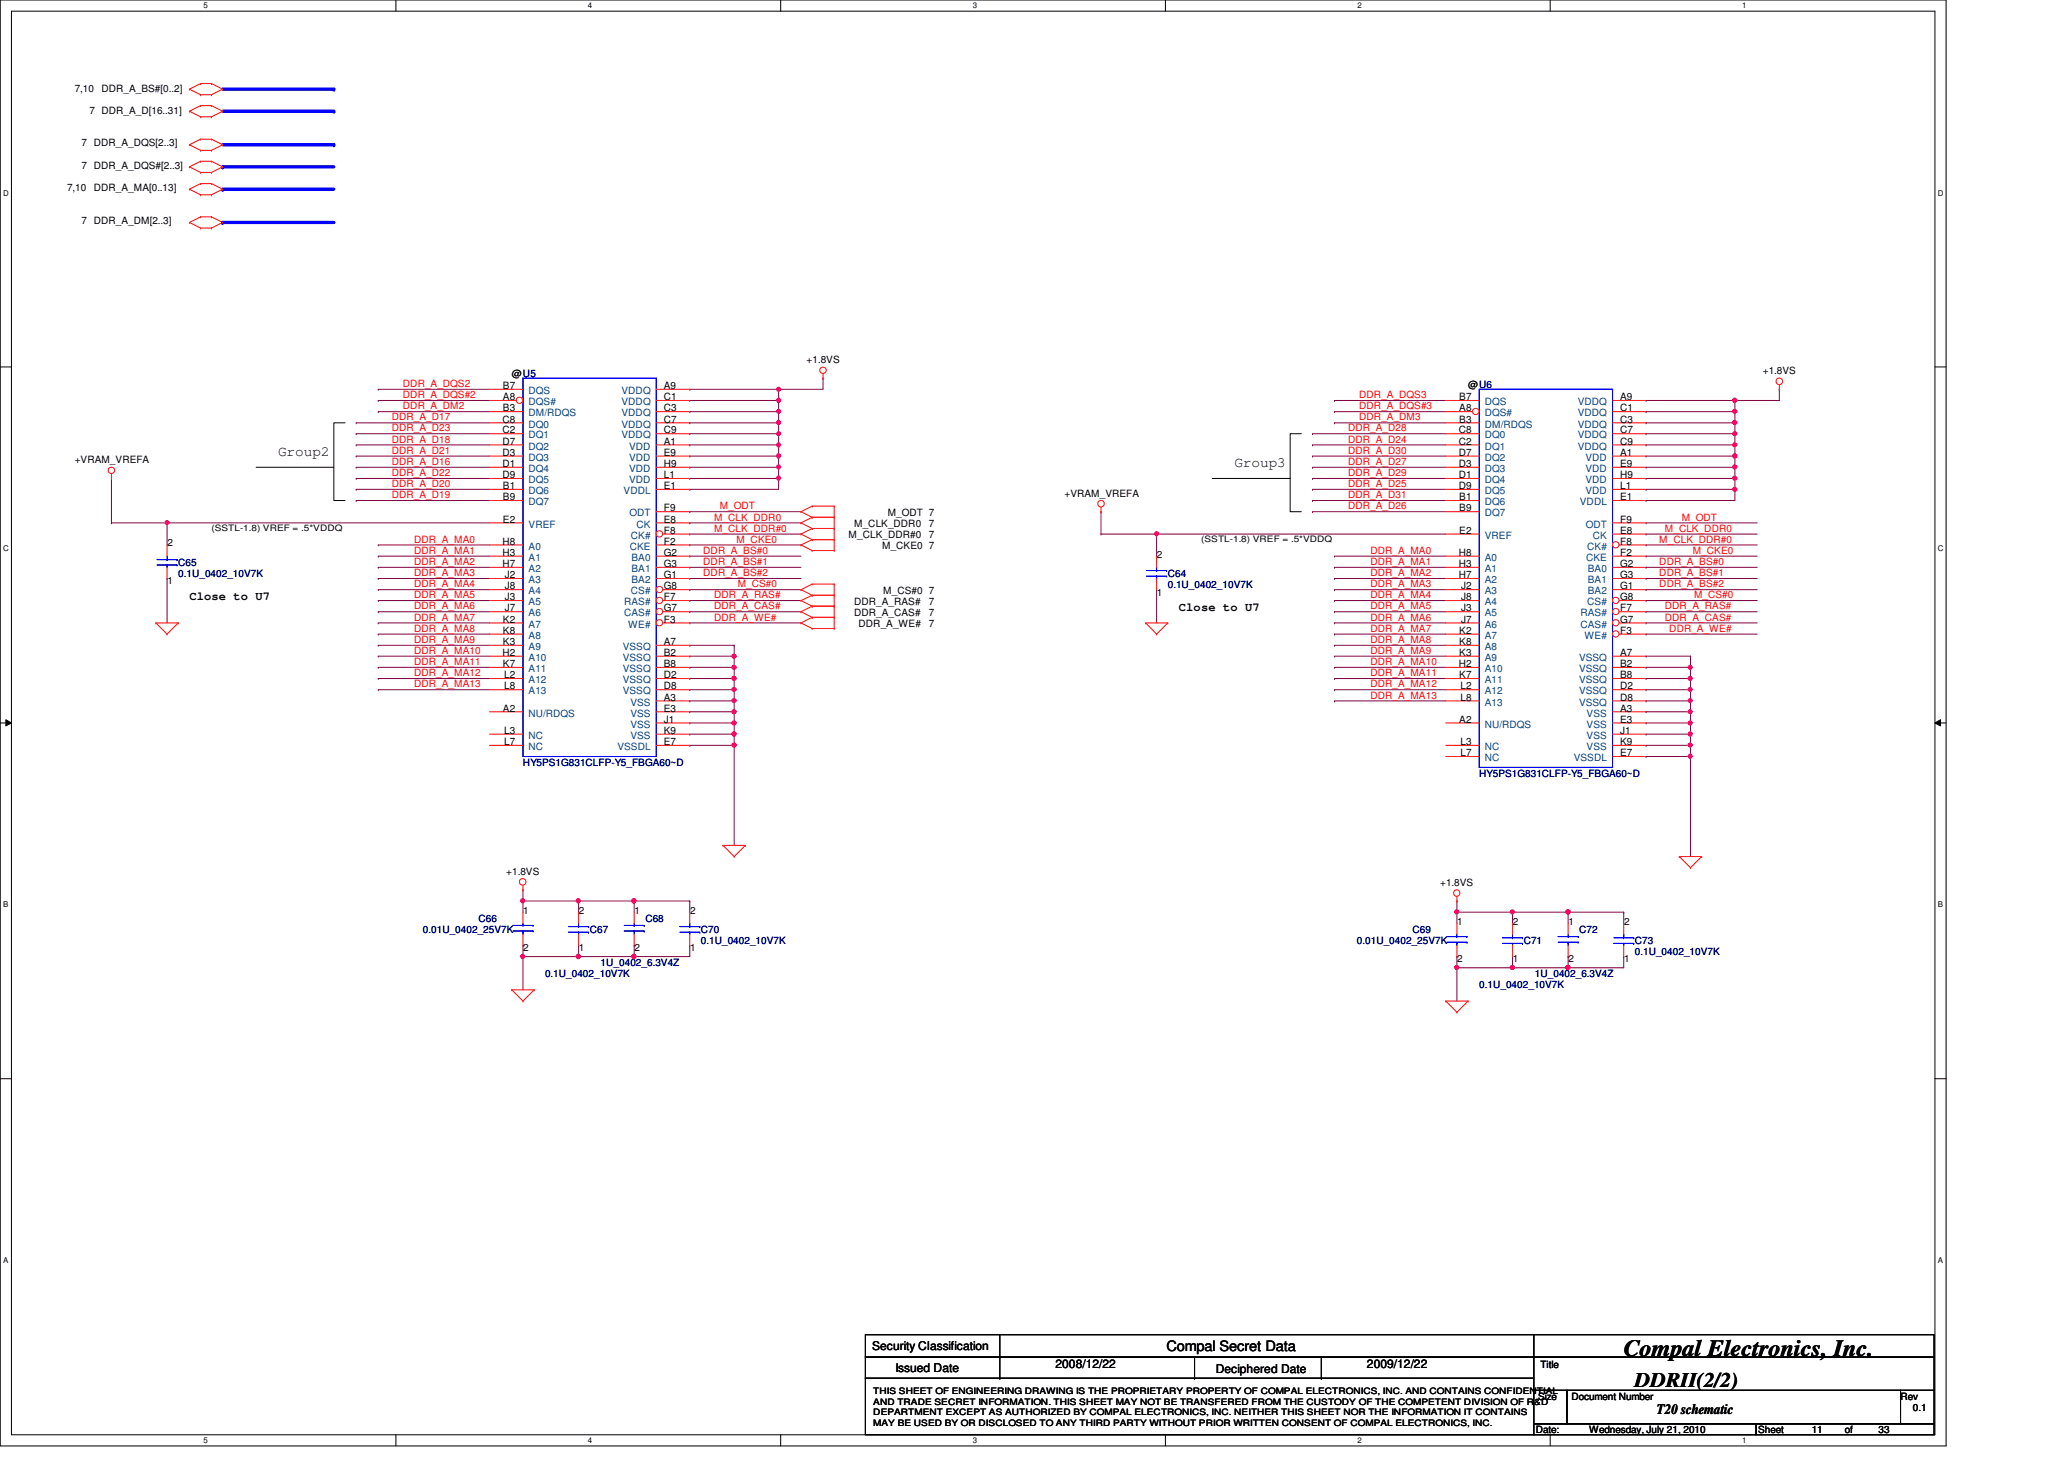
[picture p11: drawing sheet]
<svg xmlns="http://www.w3.org/2000/svg" width="297mm" height="210mm" viewBox="0 0 297 210" stroke-linecap="round" stroke-linejoin="round" font-family="sans-serif">
<defs><g id="words">
<text font-size="3.3" x="233.7" y="195.1">Compal Electronics, Inc.</text>
<text font-size="3" x="235.3" y="199.6">DDRII(2/2)</text>
<g font-size="2.1">
<text x="40" y="65.6">Group2</text>
<text x="177.7" y="67.2">Group3</text>
<text x="167.9" y="194.4">Compal Secret Data</text>
<text x="238.5" y="203.5">T20 schematic</text>
</g>
<g font-size="1.7">
<text x="27.3" y="86.3">Close to U7</text>
<text x="169.7" y="87.9">Close to U7</text>
<text x="125.5" y="194.3">Security Classification</text>
<text x="128.9" y="197.3">Issued Date</text>
<text x="151.9" y="196.8">2008/12/22</text>
<text x="175" y="197.5">Deciphered Date</text>
<text x="196.7" y="196.8">2009/12/22</text>
</g>
<g font-size="1.4">
<text x="10.7" y="13.2">7,10</text>
<text x="12.9" y="16.4">7 DDR_A_D[16..31]</text>
<text x="14.6" y="13.2">DDR_A_BS#[0..2]</text>
<text x="11.7" y="21">7 DDR_A_DQS[2..3]</text>
<text x="9.6" y="27.4">7,10</text>
<text x="11.7" y="24.3">7 DDR_A_DQS#[2..3]</text>
<text x="13.5" y="27.4">DDR_A_MA[0..13]</text>
<text x="11.7" y="32.3">7 DDR_A_DM[2..3]</text>
<text x="116.1" y="52.2">+1.8VS</text>
<text x="253.7" y="53.8">+1.8VS</text>
<text x="72.4" y="57.6">A8</text>
<text x="72.4" y="59.2">B3</text>
<text x="72.4" y="56">B7</text>
<text x="73.7" y="54.2">@U5</text>
<text x="95.5" y="56">A9</text>
<text x="95.5" y="57.6">C1</text>
<text x="95.5" y="59.2">C3</text>
<text x="210" y="59.2">A8</text>
<text x="210" y="57.6">B7</text>
<text x="211.3" y="55.8">@U6</text>
<text x="233.2" y="57.6">A9</text>
<text x="233.2" y="59.2">C1</text>
<text x="72.3" y="60.8">C8</text>
<text x="72.3" y="62.4">C2</text>
<text x="72.3" y="64">D7</text>
<text x="72.3" y="65.6">D3</text>
<text x="95.5" y="60.8">C7</text>
<text x="95.5" y="62.4">C9</text>
<text x="95.5" y="64">A1</text>
<text x="95.5" y="65.6">E9</text>
<text x="209.9" y="62.4">C8</text>
<text x="209.9" y="64">C2</text>
<text x="209.9" y="65.6">D7</text>
<text x="210" y="60.8">B3</text>
<text x="233.2" y="60.8">C3</text>
<text x="233.2" y="62.4">C7</text>
<text x="233.2" y="64">C9</text>
<text x="233.2" y="65.6">A1</text>
<text x="10.7" y="66.6">+VRAM_VREFA</text>
<text x="72.3" y="67.2">D1</text>
<text x="72.3" y="68.8">D9</text>
<text x="72.4" y="70.4">B1</text>
<text x="72.4" y="72">B9</text>
<text x="95.5" y="67.2">H9</text>
<text x="95.5" y="68.8">L1</text>
<text x="95.5" y="70.4">E1</text>
<text x="153.2" y="71.5">+VRAM_VREFA</text>
<text x="209.9" y="67.2">D3</text>
<text x="209.9" y="68.8">D1</text>
<text x="209.9" y="70.4">D9</text>
<text x="210" y="72">B1</text>
<text x="233.2" y="67.2">E9</text>
<text x="233.2" y="68.8">H9</text>
<text x="233.2" y="70.4">L1</text>
<text x="233.2" y="72">E1</text>
<text x="72.4" y="75.2">E2</text>
<text x="95.5" y="73.6">F9</text>
<text x="95.5" y="75.2">E8</text>
<text x="95.5" y="76.8">F8</text>
<text x="122.1" y="77.4">M_CLK_DDR#0</text>
<text x="122.9" y="75.8">M_CLK_DDR0</text>
<text x="127.8" y="74.2">M_ODT 7</text>
<text x="133.7" y="75.8">7</text>
<text x="133.7" y="77.4">7</text>
<text x="210" y="73.6">B9</text>
<text x="210" y="76.8">E2</text>
<text x="233.2" y="75.2">F9</text>
<text x="233.2" y="76.8">E8</text>
<text x="24.1" y="78.6">2</text>
<text x="72.3" y="78.4">H8</text>
<text x="72.3" y="80">H3</text>
<text x="72.3" y="81.6">H7</text>
<text x="72.6" y="83.2">J2</text>
<text x="95.5" y="78.4">F2</text>
<text x="95.5" y="80">G2</text>
<text x="95.5" y="81.6">G3</text>
<text x="95.5" y="83.2">G1</text>
<text x="127" y="79">M_CKE0 7</text>
<text x="166.5" y="80.2">2</text>
<text x="209.9" y="80">H8</text>
<text x="209.9" y="81.6">H3</text>
<text x="209.9" y="83.2">H7</text>
<text x="233.2" y="78.4">F8</text>
<text x="233.2" y="80">F2</text>
<text x="233.2" y="81.6">G2</text>
<text x="233.2" y="83.2">G3</text>
<text x="24.1" y="84.1">1</text>
<text x="72.4" y="89.6">K2</text>
<text x="72.6" y="84.8">J8</text>
<text x="72.6" y="86.4">J3</text>
<text x="72.6" y="88">J7</text>
<text x="95.5" y="84.8">G8</text>
<text x="95.5" y="86.4">F7</text>
<text x="95.5" y="88">G7</text>
<text x="95.5" y="89.6">F3</text>
<text x="122.9" y="87">DDR_A_RAS#</text>
<text x="122.9" y="88.6">DDR_A_CAS#</text>
<text x="127.1" y="85.4">M_CS#0 7</text>
<text x="133.7" y="87">7</text>
<text x="133.7" y="88.6">7</text>
<text x="166.5" y="85.7">1</text>
<text x="210.3" y="84.8">J2</text>
<text x="210.3" y="86.4">J8</text>
<text x="210.3" y="88">J3</text>
<text x="210.3" y="89.6">J7</text>
<text x="233.2" y="86.4">G8</text>
<text x="233.2" y="88">F7</text>
<text x="233.2" y="89.6">G7</text>
<text x="233.2" y="84.8">G1</text>
<text x="72.3" y="94.4">H2</text>
<text x="72.4" y="91.2">K8</text>
<text x="72.4" y="92.8">K3</text>
<text x="72.4" y="96">K7</text>
<text x="95.5" y="92.8">A7</text>
<text x="95.5" y="94.4">B2</text>
<text x="95.5" y="96">B8</text>
<text x="123.6" y="90.2">DDR_A_WE#</text>
<text x="133.7" y="90.2">7</text>
<text x="209.9" y="96">H2</text>
<text x="210" y="91.2">K2</text>
<text x="210" y="92.8">K8</text>
<text x="210" y="94.4">K3</text>
<text x="233.2" y="91.2">F3</text>
<text x="233.2" y="94.4">A7</text>
<text x="233.2" y="96">B2</text>
<text x="72.6" y="97.6">L2</text>
<text x="72.6" y="99.2">L8</text>
<text x="95.5" y="97.6">D2</text>
<text x="95.5" y="99.2">D8</text>
<text x="95.5" y="100.8">A3</text>
<text x="210" y="97.6">K7</text>
<text x="210.2" y="99.2">L2</text>
<text x="210.2" y="100.8">L8</text>
<text x="233.2" y="97.6">B8</text>
<text x="233.2" y="99.2">D2</text>
<text x="233.2" y="100.8">D8</text>
<text x="72.4" y="102.4">A2</text>
<text x="72.6" y="105.6">L3</text>
<text x="72.6" y="107.2">L7</text>
<text x="95.5" y="102.4">E3</text>
<text x="95.5" y="104">J1</text>
<text x="95.5" y="105.6">K9</text>
<text x="95.5" y="107.2">E7</text>
<text x="210" y="104">A2</text>
<text x="210.2" y="107.2">L3</text>
<text x="233.2" y="104">E3</text>
<text x="233.2" y="105.6">J1</text>
<text x="233.2" y="107.2">K9</text>
<text x="233.2" y="102.4">A3</text>
<text x="210.2" y="108.8">L7</text>
<text x="233.2" y="108.8">E7</text>
<text x="72.9" y="125.9">+1.8VS</text>
<text x="75.3" y="131.4">1</text>
<text x="83.3" y="131.4">2</text>
<text x="91.3" y="131.4">1</text>
<text x="99.3" y="131.4">2</text>
<text x="207.3" y="127.5">+1.8VS</text>
<text x="75.3" y="136.9">2</text>
<text x="83.3" y="136.9">1</text>
<text x="91.3" y="136.9">2</text>
<text x="99.3" y="136.9">1</text>
<text x="209.7" y="133">1</text>
<text x="217.7" y="133">2</text>
<text x="225.7" y="133">1</text>
<text x="233.7" y="133">2</text>
<text x="209.7" y="138.5">2</text>
<text x="217.7" y="138.5">1</text>
<text x="225.7" y="138.5">2</text>
<text x="233.7" y="138.5">1</text>
<text x="221.7" y="196.8">Title</text>
<text x="221.4" y="201.4">Size</text>
<text x="226.1" y="201.4">Document Number</text>
<text x="273.5" y="201.4">Rev</text>
<text x="275.3" y="203">0.1</text>
<text x="221" y="206.2">Date:</text>
<text x="228.7" y="206.2">Wednesday, July 21, 2010</text>
<text x="253" y="206.2">Sheet</text>
<text x="260.7" y="206.2">11</text>
<text x="265.5" y="206.2">of</text>
<text x="270.3" y="206.2">33</text>
</g>
<g font-size="1.4" fill="#f00">
<text x="58" y="57.3">DDR_A_DQS#2</text>
<text x="58" y="55.7">DDR_A_DQS2</text>
<text x="58" y="58.9">DDR_A_DM2</text>
<text x="195.6" y="58.9">DDR_A_DQS#3</text>
<text x="195.6" y="57.3">DDR_A_DQS3</text>
<text x="56.4" y="63.7">DDR_A_D18</text>
<text x="56.4" y="60.5">DDR_A_D17</text>
<text x="56.4" y="65.3">DDR_A_D21</text>
<text x="56.4" y="62.1">DDR_A_D23</text>
<text x="194" y="63.7">DDR_A_D24</text>
<text x="194" y="62.1">DDR_A_D28</text>
<text x="194" y="65.3">DDR_A_D30</text>
<text x="195.6" y="60.5">DDR_A_DM3</text>
<text x="56.4" y="68.5">DDR_A_D22</text>
<text x="56.4" y="71.7">DDR_A_D19</text>
<text x="56.4" y="66.9">DDR_A_D16</text>
<text x="56.4" y="70.1">DDR_A_D20</text>
<text x="194" y="68.5">DDR_A_D29</text>
<text x="194" y="71.7">DDR_A_D31</text>
<text x="194" y="66.9">DDR_A_D27</text>
<text x="194" y="70.1">DDR_A_D25</text>
<text x="102.8" y="74.9">M_CLK_DDR0</text>
<text x="102.8" y="76.5">M_CLK_DDR#0</text>
<text x="103.6" y="73.3">M_ODT</text>
<text x="194" y="73.3">DDR_A_D26</text>
<text x="239.6" y="76.5">M_CLK_DDR0</text>
<text x="242" y="74.9">M_ODT</text>
<text x="59.6" y="81.3">DDR_A_MA2</text>
<text x="59.6" y="79.7">DDR_A_MA1</text>
<text x="59.6" y="78.1">DDR_A_MA0</text>
<text x="59.6" y="82.9">DDR_A_MA3</text>
<text x="101.2" y="81.3">DDR_A_BS#1</text>
<text x="101.2" y="79.7">DDR_A_BS#0</text>
<text x="101.2" y="82.9">DDR_A_BS#2</text>
<text x="106" y="78.1">M_CKE0</text>
<text x="197.2" y="82.9">DDR_A_MA2</text>
<text x="197.2" y="81.3">DDR_A_MA1</text>
<text x="197.2" y="79.7">DDR_A_MA0</text>
<text x="238.8" y="82.9">DDR_A_BS#1</text>
<text x="238.8" y="81.3">DDR_A_BS#0</text>
<text x="238.8" y="78.1">M_CLK_DDR#0</text>
<text x="243.6" y="79.7">M_CKE0</text>
<text x="59.6" y="84.5">DDR_A_MA4</text>
<text x="59.6" y="86.1">DDR_A_MA5</text>
<text x="59.6" y="89.3">DDR_A_MA7</text>
<text x="59.6" y="87.7">DDR_A_MA6</text>
<text x="102.8" y="87.7">DDR_A_CAS#</text>
<text x="102.8" y="89.3">DDR_A_WE#</text>
<text x="102.8" y="86.1">DDR_A_RAS#</text>
<text x="106.2" y="84.5">M_CS#0</text>
<text x="197.2" y="84.5">DDR_A_MA3</text>
<text x="197.2" y="86.1">DDR_A_MA4</text>
<text x="197.2" y="87.7">DDR_A_MA5</text>
<text x="197.2" y="89.3">DDR_A_MA6</text>
<text x="238.8" y="84.5">DDR_A_BS#2</text>
<text x="239.6" y="89.3">DDR_A_CAS#</text>
<text x="239.6" y="87.7">DDR_A_RAS#</text>
<text x="243.8" y="86.1">M_CS#0</text>
<text x="59.6" y="90.9">DDR_A_MA8</text>
<text x="59.6" y="94.1">DDR_A_MA10</text>
<text x="59.6" y="92.5">DDR_A_MA9</text>
<text x="59.6" y="95.7">DDR_A_MA11</text>
<text x="197.2" y="92.5">DDR_A_MA8</text>
<text x="197.2" y="90.9">DDR_A_MA7</text>
<text x="197.2" y="95.7">DDR_A_MA10</text>
<text x="197.2" y="94.1">DDR_A_MA9</text>
<text x="240.2" y="90.9">DDR_A_WE#</text>
<text x="59.6" y="97.3">DDR_A_MA12</text>
<text x="59.6" y="98.9">DDR_A_MA13</text>
<text x="197.2" y="97.3">DDR_A_MA11</text>
<text x="197.2" y="98.9">DDR_A_MA12</text>
<text x="197.2" y="100.5">DDR_A_MA13</text>
</g>
<g font-size="1.4" fill="#004080">
<text x="76.1" y="58.3">DQS#</text>
<text x="76.1" y="59.9">DM/RDQS</text>
<text x="76.1" y="56.7">DQS</text>
<text x="89.4" y="56.7">VDDQ</text>
<text x="89.4" y="58.3">VDDQ</text>
<text x="89.4" y="59.9">VDDQ</text>
<text x="213.7" y="59.9">DQS#</text>
<text x="213.7" y="58.3">DQS</text>
<text x="227.1" y="58.3">VDDQ</text>
<text x="227.1" y="59.9">VDDQ</text>
<text x="76.1" y="61.5">DQ0</text>
<text x="76.1" y="63.1">DQ1</text>
<text x="76.1" y="64.7">DQ2</text>
<text x="89.4" y="61.5">VDDQ</text>
<text x="89.4" y="63.1">VDDQ</text>
<text x="90.5" y="64.7">VDD</text>
<text x="213.7" y="61.5">DM/RDQS</text>
<text x="213.7" y="63.1">DQ0</text>
<text x="213.7" y="64.7">DQ1</text>
<text x="227.1" y="61.5">VDDQ</text>
<text x="227.1" y="63.1">VDDQ</text>
<text x="227.1" y="64.7">VDDQ</text>
<text x="76.1" y="66.3">DQ3</text>
<text x="76.1" y="67.9">DQ4</text>
<text x="76.1" y="69.5">DQ5</text>
<text x="76.1" y="71.1">DQ6</text>
<text x="89.7" y="71.1">VDDL</text>
<text x="90.5" y="66.3">VDD</text>
<text x="90.5" y="67.9">VDD</text>
<text x="90.5" y="69.5">VDD</text>
<text x="213.7" y="66.3">DQ2</text>
<text x="213.7" y="67.9">DQ3</text>
<text x="213.7" y="69.5">DQ4</text>
<text x="213.7" y="71.1">DQ5</text>
<text x="228.2" y="66.3">VDD</text>
<text x="228.2" y="67.9">VDD</text>
<text x="228.2" y="69.5">VDD</text>
<text x="228.2" y="71.1">VDD</text>
<text x="76.1" y="72.7">DQ7</text>
<text x="76.1" y="75.9">VREF</text>
<text x="90.6" y="74.3">ODT</text>
<text x="90.8" y="77.5">CK#</text>
<text x="91.6" y="75.9">CK</text>
<text x="213.7" y="72.7">DQ6</text>
<text x="213.7" y="74.3">DQ7</text>
<text x="213.7" y="77.5">VREF</text>
<text x="227.4" y="72.7">VDDL</text>
<text x="228.2" y="75.9">ODT</text>
<text x="229.2" y="77.5">CK</text>
<text x="76.1" y="79.1">A0</text>
<text x="76.1" y="80.7">A1</text>
<text x="76.1" y="82.3">A2</text>
<text x="76.1" y="83.9">A3</text>
<text x="90.6" y="79.1">CKE</text>
<text x="90.9" y="80.7">BA0</text>
<text x="90.9" y="82.3">BA1</text>
<text x="90.9" y="83.9">BA2</text>
<text x="213.7" y="80.7">A0</text>
<text x="213.7" y="82.3">A1</text>
<text x="213.7" y="83.9">A2</text>
<text x="228.3" y="80.7">CKE</text>
<text x="228.4" y="79.1">CK#</text>
<text x="228.5" y="82.3">BA0</text>
<text x="228.5" y="83.9">BA1</text>
<text x="76.1" y="85.5">A4</text>
<text x="76.1" y="87.1">A5</text>
<text x="76.1" y="88.7">A6</text>
<text x="89.8" y="87.1">RAS#</text>
<text x="89.8" y="88.7">CAS#</text>
<text x="90.8" y="85.5">CS#</text>
<text x="213.7" y="85.5">A3</text>
<text x="213.7" y="87.1">A4</text>
<text x="213.7" y="88.7">A5</text>
<text x="227.5" y="88.7">RAS#</text>
<text x="228.4" y="87.1">CS#</text>
<text x="228.5" y="85.5">BA2</text>
<text x="76.1" y="90.3">A7</text>
<text x="76.1" y="91.9">A8</text>
<text x="76.1" y="93.5">A9</text>
<text x="76.1" y="95.1">A10</text>
<text x="89.6" y="93.5">VSSQ</text>
<text x="89.6" y="95.1">VSSQ</text>
<text x="90.4" y="90.3">WE#</text>
<text x="213.7" y="90.3">A6</text>
<text x="213.7" y="91.9">A7</text>
<text x="213.7" y="93.5">A8</text>
<text x="213.7" y="95.1">A9</text>
<text x="227.2" y="95.1">VSSQ</text>
<text x="227.5" y="90.3">CAS#</text>
<text x="228" y="91.9">WE#</text>
<text x="76.1" y="96.7">A11</text>
<text x="76.1" y="98.3">A12</text>
<text x="76.1" y="99.9">A13</text>
<text x="89.6" y="96.7">VSSQ</text>
<text x="89.6" y="98.3">VSSQ</text>
<text x="89.6" y="99.9">VSSQ</text>
<text x="90.7" y="101.5">VSS</text>
<text x="213.7" y="96.7">A10</text>
<text x="213.7" y="98.3">A11</text>
<text x="213.7" y="99.9">A12</text>
<text x="213.7" y="101.5">A13</text>
<text x="227.2" y="96.7">VSSQ</text>
<text x="227.2" y="98.3">VSSQ</text>
<text x="227.2" y="99.9">VSSQ</text>
<text x="227.2" y="101.5">VSSQ</text>
<text x="76.1" y="106.3">NC</text>
<text x="76.1" y="107.9">NC</text>
<text x="76.1" y="103.1">NU/RDQS</text>
<text x="88.9" y="107.9">VSSDL</text>
<text x="90.7" y="103.1">VSS</text>
<text x="90.7" y="104.7">VSS</text>
<text x="90.7" y="106.3">VSS</text>
<text x="213.7" y="107.9">NC</text>
<text x="213.7" y="104.7">NU/RDQS</text>
<text x="228.3" y="104.7">VSS</text>
<text x="228.3" y="106.3">VSS</text>
<text x="228.3" y="107.9">VSS</text>
<text x="228.3" y="103.1">VSS</text>
<text x="213.7" y="109.5">NC</text>
<text x="226.5" y="109.5">VSSDL</text>
</g>
<g font-size="1.4" fill="#000080">
<text x="25.7" y="81.4">C65</text>
<text x="25.7" y="83">0.1U_0402_10V7K</text>
<text x="168.1" y="83">C64</text>
<text x="168.1" y="84.6">0.1U_0402_10V7K</text>
<text x="75.3" y="110.2">HY5PS1G831CLFP-Y5_FBGA60~D</text>
<text x="212.9" y="111.8">HY5PS1G831CLFP-Y5_FBGA60~D</text>
<text x="60.9" y="134.2">0.01U_0402_25V7K</text>
<text x="68.9" y="132.6">C66</text>
<text x="84.9" y="134.2">C67</text>
<text x="92.9" y="132.6">C68</text>
<text x="100.9" y="134.2">C70</text>
<text x="100.9" y="135.8">0.1U_0402_10V7K</text>
<text x="195.3" y="135.8">0.01U_0402_25V7K</text>
<text x="203.3" y="134.2">C69</text>
<text x="219.3" y="135.8">C71</text>
<text x="227.3" y="134.2">C72</text>
<text x="235.3" y="135.8">C73</text>
<text x="235.3" y="137.4">0.1U_0402_10V7K</text>
<text x="78.4" y="140.6">0.1U_0402_10V7K</text>
<text x="86.4" y="139">1U_0402_6.3V4Z</text>
<text x="212.9" y="142.2">0.1U_0402_10V7K</text>
<text x="220.9" y="140.6">1U_0402_6.3V4Z</text>
</g>
<g font-size="1.3">
<text x="30.4" y="76.4">(SSTL-1.8) VREF = .5*VDDQ</text>
<text x="172.9" y="78">(SSTL-1.8) VREF = .5*VDDQ</text>
<text x="125.7" y="200.6">THIS SHEET OF ENGINEERING DRAWING IS THE PROPRIETARY PROPERTY OF COMPAL ELECTRONICS, INC. AND CONTAINS CONFIDENTIAL</text>
<text x="125.7" y="202.1">AND TRADE SECRET INFORMATION. THIS SHEET MAY NOT BE TRANSFERED FROM THE CUSTODY OF THE COMPETENT DIVISION OF R&amp;D</text>
<text x="125.7" y="203.6">DEPARTMENT EXCEPT AS AUTHORIZED BY COMPAL ELECTRONICS, INC. NEITHER THIS SHEET NOR THE INFORMATION IT CONTAINS</text>
<text x="125.7" y="205.1">MAY BE USED BY OR DISCLOSED TO ANY THIRD PARTY WITHOUT PRIOR WRITTEN CONSENT OF COMPAL ELECTRONICS, INC.</text>
</g>
<g font-size="1.1">
<text x="29.3" y="1.1">5</text>
<text x="84.6" y="1.1">4</text>
<text x="140" y="1.1">3</text>
<text x="195.4" y="1.1">2</text>
<text x="250.7" y="1.1">1</text>
<text x=".5" y="28.2">D</text>
<text x="278.9" y="28.2">D</text>
<text x=".5" y="79.3">C</text>
<text x="278.9" y="79.3">C</text>
<text x=".5" y="130.6">B</text>
<text x="278.9" y="130.6">B</text>
<text x=".5" y="181.7">A</text>
<text x="278.9" y="181.7">A</text>
<text x="29.3" y="207.6">5</text>
<text x="84.6" y="207.6">4</text>
<text x="140" y="207.6">3</text>
<text x="195.4" y="207.6">2</text>
<text x="250.7" y="207.6">1</text>
</g>
</g></defs>
<path d="M0 0h280.1v208h-280.1zM1.6 1.6h276.9v204.8h-276.9z" fill="none" stroke="#000" stroke-width=".14"/>
<g fill="#fff">
<path d="M29.3 .2h.6v1.2h-.6z"/>
<path d="M29.3 206.6h.6v1.2h-.6z"/>
</g>
<path d="M57 0v1.6M57 206.4v1.6" fill="none" stroke="#000" stroke-width=".14"/>
<g fill="#fff">
<path d="M84.6 .2h.6v1.2h-.6z"/>
<path d="M84.6 206.6h.6v1.2h-.6z"/>
</g>
<path d="M112.3 0v1.6M112.3 206.4v1.6" fill="none" stroke="#000" stroke-width=".14"/>
<g fill="#fff">
<path d="M140 .2h.6v1.2h-.6z"/>
<path d="M140 206.6h.6v1.2h-.6z"/>
</g>
<path d="M167.7 0v1.6M167.7 206.4v1.6" fill="none" stroke="#000" stroke-width=".14"/>
<g fill="#fff">
<path d="M195.4 .2h.6v1.2h-.6z"/>
<path d="M195.4 206.6h.6v1.2h-.6z"/>
</g>
<path d="M223.1 0v1.6M223.1 206.4v1.6" fill="none" stroke="#000" stroke-width=".14"/>
<g fill="#fff">
<path d="M250.7 .2h.6v1.2h-.6z"/>
<path d="M250.7 206.6h.6v1.2h-.6z"/>
<path d="M.5 27.2h.7v1.2h-.7z"/>
<path d="M278.9 27.2h.8v1.2h-.8z"/>
<path d="M.5 78.4h.7v1.1h-.7z"/>
<path d="M278.9 78.4h.8v1.1h-.8z"/>
</g>
<path d="M0 52.8h1.6M278.5 52.8h1.6" fill="none" stroke="#000" stroke-width=".14"/>
<g fill="#fff">
<path d="M.5 129.6h.7v1.2h-.7z"/>
<path d="M278.9 129.6h.7v1.2h-.7z"/>
</g>
<path d="M0 104h1.6M.8 103.5l.8 .5-.8 .4zM278.5 104l.8-.5v.9zM278.5 104h1.6" fill="none" stroke="#000" stroke-width=".14"/>
<path d="M.8 103.5l.8 .5-.8 .4zM278.5 104l.8-.5v.9z" fill="#000"/>
<g fill="#fff">
<path d="M.5 180.8h.7v1.1h-.7z"/>
<path d="M278.9 180.8h.7v1.1h-.7z"/>
</g>
<path d="M0 155.2h1.6M278.5 155.2h1.6" fill="none" stroke="#000" stroke-width=".14"/>
<g fill="none" stroke="#800040" stroke-width=".14">
<path d="M54.4 78.4h.1M54.4 78.4h16M99.3 75.2h.1M99.3 76.8h.1M99.3 75.2h16M99.3 76.8h16M54.4 81.6h.1M54.4 80h.1M54.4 83.2h.1M54.4 84.8h.1M54.4 86.4h.1M54.4 91.2h.1"/>
<path d="M54.4 89.6h.1M54.4 94.4h.1M54.4 92.8h.1M54.4 96h.1M54.4 88h.1M54.4 81.6h16M54.4 80h16M54.4 83.2h16M54.4 84.8h16M54.4 86.4h16M54.4 91.2h16M54.4 89.6h16"/>
<path d="M54.4 94.4h16M54.4 92.8h16M54.4 96h16M54.4 88h16M99.3 81.6h.1M99.3 80h.1M99.3 81.6h16M99.3 80h16M105.7 96h.1M105.7 96v1.6"/>
</g>
<circle cx="105.6" cy="96" r=".31" fill="#f0f"/>
<circle cx="105.6" cy="96" r=".31" fill="none" stroke="#f0f" stroke-width=".14"/>
<g fill="none" stroke="#800040" stroke-width=".14">
<path d="M99.3 73.6h.1M99.3 73.6h16M54.4 97.6h.1M54.4 97.6h16M99.3 97.6h.1M99.3 88h.1M99.3 89.6h.1M99.3 86.4h.1M99.3 99.2h.1M99.3 97.6h6.4M99.3 88h16M99.3 89.6h16"/>
<path d="M99.3 86.4h16M105.7 97.6h.1M105.7 97.6v1.6h-6.4M99.3 102.4h.1M99.3 102.4h6.4"/>
</g>
<circle cx="105.6" cy="99.2" r=".31" fill="#f0f"/>
<circle cx="105.6" cy="99.2" r=".31" fill="none" stroke="#f0f" stroke-width=".14"/>
<circle cx="105.6" cy="97.6" r=".32" fill="#f0f"/>
<circle cx="105.6" cy="97.6" r=".32" fill="none" stroke="#f0f" stroke-width=".14"/>
<path d="M105.7 99.2h.1M105.7 99.2v1.6h-6.4M99.3 105.6h.1M99.3 104h.1M99.3 107.2h.1M99.3 100.8h.1M99.3 105.6h6.4M99.3 104h6.4M105.7 105.6h.1M105.7 105.6v1.6h-6.4" fill="none" stroke="#800040" stroke-width=".14"/>
<circle cx="105.6" cy="105.6" r=".32" fill="#f0f"/>
<circle cx="105.6" cy="105.6" r=".32" fill="none" stroke="#f0f" stroke-width=".14"/>
<path d="M105.7 104h.1M105.7 104v1.6" fill="none" stroke="#800040" stroke-width=".14"/>
<circle cx="105.6" cy="104" r=".31" fill="#f0f"/>
<circle cx="105.6" cy="104" r=".31" fill="none" stroke="#f0f" stroke-width=".14"/>
<path d="M105.7 107.2h.1M105.7 107.2v14.4" fill="none" stroke="#800040" stroke-width=".14"/>
<circle cx="105.6" cy="107.2" r=".31" fill="#f0f"/>
<circle cx="105.6" cy="107.2" r=".31" fill="none" stroke="#f0f" stroke-width=".14"/>
<path d="M105.7 100.8h.1M105.7 100.8v1.6" fill="none" stroke="#800040" stroke-width=".14"/>
<circle cx="105.6" cy="100.8" r=".31" fill="#f0f"/>
<circle cx="105.6" cy="100.8" r=".31" fill="none" stroke="#f0f" stroke-width=".14"/>
<path d="M105.7 102.4h.1M105.7 102.4v1.6" fill="none" stroke="#800040" stroke-width=".14"/>
<circle cx="105.6" cy="102.4" r=".31" fill="#f0f"/>
<circle cx="105.6" cy="102.4" r=".31" fill="none" stroke="#f0f" stroke-width=".14"/>
<path d="M16 75.2h.1M16 75.2h8M24 75.2h.1M24 75.2v3.2M24 83.2h.1M24 83.2v6.4M99.3 92.8h.1M99.3 92.8h6.4" fill="none" stroke="#800040" stroke-width=".14"/>
<circle cx="24" cy="75.2" r=".3" fill="#f0f"/>
<circle cx="24" cy="75.2" r=".3" fill="none" stroke="#f0f" stroke-width=".14"/>
<path d="M105.7 94.4h.1M105.7 94.4v1.6" fill="none" stroke="#800040" stroke-width=".14"/>
<circle cx="105.6" cy="94.4" r=".31" fill="#f0f"/>
<circle cx="105.6" cy="94.4" r=".31" fill="none" stroke="#f0f" stroke-width=".14"/>
<path d="M16 68.8h.1M16 68.8v6.4M24 75.2h.1M24 75.2h46.4M99.3 94.4h.1M99.3 96h.1M99.3 96h6.4M105.7 92.8h.1M105.7 92.8v1.6h-6.4M75.3 129.6h.1M75.3 129.6h8" fill="none" stroke="#800040" stroke-width=".14"/>
<circle cx="75.2" cy="129.6" r=".31" fill="#f0f"/>
<circle cx="75.2" cy="129.6" r=".31" fill="none" stroke="#f0f" stroke-width=".14"/>
<path d="M75.3 137.6h.1M75.3 137.6h8" fill="none" stroke="#800040" stroke-width=".14"/>
<circle cx="83.2" cy="137.6" r=".31" fill="#f0f"/>
<circle cx="83.2" cy="137.6" r=".31" fill="none" stroke="#f0f" stroke-width=".14"/>
<circle cx="75.2" cy="137.6" r=".31" fill="#f0f"/>
<circle cx="75.2" cy="137.6" r=".31" fill="none" stroke="#f0f" stroke-width=".14"/>
<path d="M75.3 136h.1M75.3 136v1.6M83.3 137.6h.1M83.3 137.6h8M99.3 136h.1M99.3 129.6h.1M99.3 129.6v1.6M99.3 136v1.6" fill="none" stroke="#800040" stroke-width=".14"/>
<circle cx="91.2" cy="137.6" r=".31" fill="#f0f"/>
<circle cx="91.2" cy="137.6" r=".31" fill="none" stroke="#f0f" stroke-width=".14"/>
<circle cx="83.2" cy="137.6" r=".31" fill="#f0f"/>
<circle cx="83.2" cy="137.6" r=".31" fill="none" stroke="#f0f" stroke-width=".14"/>
<path d="M91.3 136h.1M91.3 137.6h.1M91.3 136v1.6M91.3 137.6h8" fill="none" stroke="#800040" stroke-width=".14"/>
<circle cx="91.2" cy="137.6" r=".31" fill="#f0f"/>
<circle cx="91.2" cy="137.6" r=".31" fill="none" stroke="#f0f" stroke-width=".14"/>
<path d="M75.3 129.6h.1M75.3 129.6v1.6M83.3 129.6h.1M83.3 129.6h8" fill="none" stroke="#800040" stroke-width=".14"/>
<circle cx="91.2" cy="129.6" r=".31" fill="#f0f"/>
<circle cx="91.2" cy="129.6" r=".31" fill="none" stroke="#f0f" stroke-width=".14"/>
<circle cx="83.2" cy="129.6" r=".31" fill="#f0f"/>
<circle cx="83.2" cy="129.6" r=".31" fill="none" stroke="#f0f" stroke-width=".14"/>
<path d="M83.3 136h.1M83.3 136v1.6M91.3 129.6h.1M91.3 129.6h8" fill="none" stroke="#800040" stroke-width=".14"/>
<circle cx="91.2" cy="129.6" r=".31" fill="#f0f"/>
<circle cx="91.2" cy="129.6" r=".31" fill="none" stroke="#f0f" stroke-width=".14"/>
<path d="M75.3 128h.1M75.3 137.6h.1M75.3 128v1.6M75.3 137.6v4.8M83.3 129.6h.1M83.3 129.6v1.6M91.3 129.6h.1M91.3 129.6v1.6M209.7 131.2h.1M209.7 131.2h8" fill="none" stroke="#800040" stroke-width=".14"/>
<circle cx="209.7" cy="131.2" r=".31" fill="#f0f"/>
<circle cx="209.7" cy="131.2" r=".31" fill="none" stroke="#f0f" stroke-width=".14"/>
<path d="M209.7 139.2h.1M209.7 139.2h8" fill="none" stroke="#800040" stroke-width=".14"/>
<circle cx="217.7" cy="139.2" r=".31" fill="#f0f"/>
<circle cx="217.7" cy="139.2" r=".31" fill="none" stroke="#f0f" stroke-width=".14"/>
<circle cx="209.7" cy="139.2" r=".31" fill="#f0f"/>
<circle cx="209.7" cy="139.2" r=".31" fill="none" stroke="#f0f" stroke-width=".14"/>
<path d="M209.7 137.6h.1M209.7 137.6v1.6M217.7 139.2h.1M217.7 139.2h8M233.7 137.6h.1M233.7 131.2h.1M233.7 131.2v1.6M233.7 137.6v1.6" fill="none" stroke="#800040" stroke-width=".14"/>
<circle cx="225.7" cy="139.2" r=".31" fill="#f0f"/>
<circle cx="225.7" cy="139.2" r=".31" fill="none" stroke="#f0f" stroke-width=".14"/>
<circle cx="217.7" cy="139.2" r=".31" fill="#f0f"/>
<circle cx="217.7" cy="139.2" r=".31" fill="none" stroke="#f0f" stroke-width=".14"/>
<path d="M225.7 137.6h.1M225.7 139.2h.1M225.7 137.6v1.6M225.7 139.2h8" fill="none" stroke="#800040" stroke-width=".14"/>
<circle cx="225.7" cy="139.2" r=".31" fill="#f0f"/>
<circle cx="225.7" cy="139.2" r=".31" fill="none" stroke="#f0f" stroke-width=".14"/>
<path d="M209.7 131.2h.1M209.7 131.2v1.6M217.7 131.2h.1M217.7 131.2h8" fill="none" stroke="#800040" stroke-width=".14"/>
<circle cx="225.7" cy="131.2" r=".31" fill="#f0f"/>
<circle cx="225.7" cy="131.2" r=".31" fill="none" stroke="#f0f" stroke-width=".14"/>
<circle cx="217.7" cy="131.2" r=".31" fill="#f0f"/>
<circle cx="217.7" cy="131.2" r=".31" fill="none" stroke="#f0f" stroke-width=".14"/>
<path d="M217.7 137.6h.1M217.7 137.6v1.6M225.7 131.2h.1M225.7 131.2h8" fill="none" stroke="#800040" stroke-width=".14"/>
<circle cx="225.7" cy="131.2" r=".31" fill="#f0f"/>
<circle cx="225.7" cy="131.2" r=".31" fill="none" stroke="#f0f" stroke-width=".14"/>
<path d="M54.4 99.2h.1M54.4 99.2h16M99.3 83.2h.1M99.3 83.2h16M209.7 129.6h.1M209.7 139.2h.1M209.7 129.6v1.6M209.7 139.2v4.8M217.7 131.2h.1M217.7 131.2v1.6M225.7 131.2h.1M225.7 131.2v1.6" fill="none" stroke="#800040" stroke-width=".14"/>
<path d="M32 20.8h16" fill="none" stroke="#00f" stroke-width=".47"/>
<circle cx="48" cy="20.8" r=".23" fill="#00f"/>
<path d="M32 32h16" fill="none" stroke="#00f" stroke-width=".47"/>
<circle cx="32" cy="32" r=".23" fill="#00f"/>
<path d="M32 27.2h16" fill="none" stroke="#00f" stroke-width=".47"/>
<circle cx="32" cy="27.2" r=".23" fill="#00f"/>
<path d="M32 12.8h16" fill="none" stroke="#00f" stroke-width=".47"/>
<circle cx="48" cy="12.8" r=".23" fill="#00f"/>
<path d="M32 16h16" fill="none" stroke="#00f" stroke-width=".47"/>
<circle cx="48" cy="16" r=".23" fill="#00f"/>
<path d="M32 24h16" fill="none" stroke="#00f" stroke-width=".47"/>
<circle cx="32" cy="24" r=".23" fill="#00f"/>
<g fill="none" stroke="#800040" stroke-width=".14">
<path d="M158.4 76.8h.1M158.4 76.8h8.1M166.5 76.8h.1M166.5 76.8v3.2M236.9 76.8h.1M236.9 78.4h.1M236.9 75.2h.1M236.9 76.8h16M236.9 78.4h16M236.9 75.2h16M166.5 84.8h.1M166.5 84.8v4.8"/>
<path d="M236.9 83.2h.1M236.9 81.6h.1M236.9 89.6h.1M236.9 91.2h.1M236.9 88h.1M236.9 83.2h16M236.9 81.6h16M236.9 89.6h16M236.9 91.2h16M236.9 88h16"/>
</g>
<circle cx="166.5" cy="76.8" r=".3" fill="#f0f"/>
<circle cx="166.5" cy="76.8" r=".3" fill="none" stroke="#f0f" stroke-width=".14"/>
<g fill="none" stroke="#800040" stroke-width=".14">
<path d="M54.4 57.6h.1M54.4 56h.1M54.4 59.2h.1M54.4 59.2h16M54.4 57.6h16M54.4 56h16M99.3 59.2h.1M99.3 59.2h12.8M192.1 59.2h.1M192.1 57.6h.1M192.1 59.2h16M192.1 57.6h16"/>
<path d="M99.3 65.6h.1M99.3 70.4h.1M99.3 65.6h12.8M99.3 70.4h12.8M112.1 60.8h.1M112.1 60.8v1.6M158.4 73.6h.1M158.4 73.6v3.2M166.5 76.8h.1M166.5 76.8h41.6M192.1 60.8h.1M192.1 60.8h16"/>
<path d="M236.9 84.8h.1M236.9 84.8h16"/>
</g>
<circle cx="112.1" cy="60.8" r=".3" fill="#f0f"/>
<circle cx="112.1" cy="60.8" r=".3" fill="none" stroke="#f0f" stroke-width=".14"/>
<path d="M112.1 67.2h.1M112.1 67.2v1.6" fill="none" stroke="#800040" stroke-width=".14"/>
<circle cx="112.1" cy="67.2" r=".3" fill="#f0f"/>
<circle cx="112.1" cy="67.2" r=".3" fill="none" stroke="#f0f" stroke-width=".14"/>
<path d="M112.1 56h.1M112.1 56v1.6M112.1 64h.1M112.1 64v1.6" fill="none" stroke="#800040" stroke-width=".14"/>
<circle cx="112.1" cy="64" r=".3" fill="#f0f"/>
<circle cx="112.1" cy="64" r=".3" fill="none" stroke="#f0f" stroke-width=".14"/>
<path d="M99.3 56h.1M99.3 56h12.8" fill="none" stroke="#800040" stroke-width=".14"/>
<circle cx="112.1" cy="56" r=".3" fill="#f0f"/>
<circle cx="112.1" cy="56" r=".3" fill="none" stroke="#f0f" stroke-width=".14"/>
<path d="M99.3 57.6h.1M99.3 57.6h12.8M99.3 64h.1M99.3 64h12.8M112.1 68.8h.1M112.1 68.8v1.6" fill="none" stroke="#800040" stroke-width=".14"/>
<circle cx="112.1" cy="68.8" r=".3" fill="#f0f"/>
<circle cx="112.1" cy="68.8" r=".3" fill="none" stroke="#f0f" stroke-width=".14"/>
<path d="M112.1 59.2h.1M112.1 59.2v1.6M99.3 67.2h.1M99.3 67.2h12.8" fill="none" stroke="#800040" stroke-width=".14"/>
<circle cx="112.1" cy="59.2" r=".3" fill="#f0f"/>
<circle cx="112.1" cy="59.2" r=".3" fill="none" stroke="#f0f" stroke-width=".14"/>
<path d="M112.1 65.6h.1M112.1 65.6v1.6" fill="none" stroke="#800040" stroke-width=".14"/>
<circle cx="112" cy="65.6" r=".31" fill="#f0f"/>
<circle cx="112" cy="65.6" r=".31" fill="none" stroke="#f0f" stroke-width=".14"/>
<path d="M112.1 62.4h.1M112.1 62.4v1.6" fill="none" stroke="#800040" stroke-width=".14"/>
<circle cx="112.1" cy="62.4" r=".3" fill="#f0f"/>
<circle cx="112.1" cy="62.4" r=".3" fill="none" stroke="#f0f" stroke-width=".14"/>
<path d="M112.1 57.6h.1M112.1 57.6v1.6" fill="none" stroke="#800040" stroke-width=".14"/>
<circle cx="112" cy="57.6" r=".31" fill="#f0f"/>
<circle cx="112" cy="57.6" r=".31" fill="none" stroke="#f0f" stroke-width=".14"/>
<g fill="none" stroke="#800040" stroke-width=".14">
<path d="M112.1 56h.1M118.4 54.4h.1M118.4 54.4v1.6h-6.3M99.3 68.8h.1M99.3 62.4h.1M99.3 60.8h.1M99.3 78.4h.1M99.3 68.8h12.8M99.3 62.4h12.8M99.3 60.8h12.8M99.3 78.4h16M99.3 84.8h.1"/>
<path d="M99.3 84.8h16M243.3 97.6h.1M243.3 97.6v1.6"/>
</g>
<circle cx="243.2" cy="97.6" r=".31" fill="#f0f"/>
<circle cx="243.2" cy="97.6" r=".31" fill="none" stroke="#f0f" stroke-width=".14"/>
<path d="M236.9 99.2h.1M236.9 99.2h6.4M243.3 99.2h.1M243.3 99.2v1.6h-6.4M236.9 100.8h.1M236.9 104h.1M236.9 104h6.4" fill="none" stroke="#800040" stroke-width=".14"/>
<circle cx="243.2" cy="100.8" r=".3" fill="#f0f"/>
<circle cx="243.2" cy="100.8" r=".3" fill="none" stroke="#f0f" stroke-width=".14"/>
<circle cx="243.2" cy="99.2" r=".3" fill="#f0f"/>
<circle cx="243.2" cy="99.2" r=".3" fill="none" stroke="#f0f" stroke-width=".14"/>
<path d="M236.9 107.2h.1M236.9 105.6h.1M236.9 108.8h.1M236.9 102.4h.1M236.9 107.2h6.4M236.9 105.6h6.4M243.3 100.8h.1M243.3 107.2h.1M243.3 107.2v1.6h-6.4M243.3 100.8v1.6h-6.4" fill="none" stroke="#800040" stroke-width=".14"/>
<circle cx="243.2" cy="107.2" r=".3" fill="#f0f"/>
<circle cx="243.2" cy="107.2" r=".3" fill="none" stroke="#f0f" stroke-width=".14"/>
<path d="M243.3 105.6h.1M243.3 105.6v1.6" fill="none" stroke="#800040" stroke-width=".14"/>
<circle cx="243.2" cy="105.6" r=".31" fill="#f0f"/>
<circle cx="243.2" cy="105.6" r=".31" fill="none" stroke="#f0f" stroke-width=".14"/>
<path d="M243.3 108.8h.1M243.3 108.8v14.4" fill="none" stroke="#800040" stroke-width=".14"/>
<circle cx="243.2" cy="108.8" r=".3" fill="#f0f"/>
<circle cx="243.2" cy="108.8" r=".3" fill="none" stroke="#f0f" stroke-width=".14"/>
<path d="M243.3 102.4h.1M243.3 102.4v1.6" fill="none" stroke="#800040" stroke-width=".14"/>
<circle cx="243.2" cy="102.4" r=".3" fill="#f0f"/>
<circle cx="243.2" cy="102.4" r=".3" fill="none" stroke="#f0f" stroke-width=".14"/>
<path d="M243.3 104h.1M243.3 104v1.6" fill="none" stroke="#800040" stroke-width=".14"/>
<circle cx="243.2" cy="104" r=".3" fill="#f0f"/>
<circle cx="243.2" cy="104" r=".3" fill="none" stroke="#f0f" stroke-width=".14"/>
<path d="M236.9 94.4h.1M236.9 94.4h6.4M243.3 96h.1M243.3 96v1.6" fill="none" stroke="#800040" stroke-width=".14"/>
<circle cx="243.2" cy="96" r=".3" fill="#f0f"/>
<circle cx="243.2" cy="96" r=".3" fill="none" stroke="#f0f" stroke-width=".14"/>
<g fill="none" stroke="#800040" stroke-width=".14">
<path d="M249.7 57.6h.1M256.1 56h.1M256.1 56v1.6h-6.4M236.9 67.2h.1M236.9 60.8h.1M236.9 72h.1M236.9 67.2h12.8M236.9 60.8h12.8M236.9 72h12.8M249.7 62.4h.1M249.7 62.4v1.6M236.9 96h.1"/>
<path d="M236.9 97.6h.1M236.9 97.6h6.4M243.3 94.4h.1M243.3 94.4v1.6h-6.4"/>
</g>
<circle cx="249.7" cy="62.4" r=".31" fill="#f0f"/>
<circle cx="249.7" cy="62.4" r=".31" fill="none" stroke="#f0f" stroke-width=".14"/>
<path d="M249.7 68.8h.1M249.7 68.8v1.6" fill="none" stroke="#800040" stroke-width=".14"/>
<circle cx="249.7" cy="68.8" r=".31" fill="#f0f"/>
<circle cx="249.7" cy="68.8" r=".31" fill="none" stroke="#f0f" stroke-width=".14"/>
<path d="M249.7 57.6h.1M249.7 57.6v1.6M249.7 65.6h.1M249.7 65.6v1.6" fill="none" stroke="#800040" stroke-width=".14"/>
<circle cx="249.7" cy="65.6" r=".32" fill="#f0f"/>
<circle cx="249.7" cy="65.6" r=".32" fill="none" stroke="#f0f" stroke-width=".14"/>
<path d="M236.9 57.6h.1M236.9 57.6h12.8" fill="none" stroke="#800040" stroke-width=".14"/>
<circle cx="249.7" cy="57.6" r=".32" fill="#f0f"/>
<circle cx="249.7" cy="57.6" r=".32" fill="none" stroke="#f0f" stroke-width=".14"/>
<path d="M236.9 59.2h.1M236.9 59.2h12.8M236.9 65.6h.1M236.9 65.6h12.8M249.7 70.4h.1M249.7 70.4v1.6" fill="none" stroke="#800040" stroke-width=".14"/>
<circle cx="249.7" cy="70.4" r=".31" fill="#f0f"/>
<circle cx="249.7" cy="70.4" r=".31" fill="none" stroke="#f0f" stroke-width=".14"/>
<path d="M236.9 68.8h.1M236.9 68.8h12.8M249.7 60.8h.1M249.7 60.8v1.6" fill="none" stroke="#800040" stroke-width=".14"/>
<circle cx="249.7" cy="60.8" r=".31" fill="#f0f"/>
<circle cx="249.7" cy="60.8" r=".31" fill="none" stroke="#f0f" stroke-width=".14"/>
<path d="M249.7 67.2h.1M249.7 67.2v1.6" fill="none" stroke="#800040" stroke-width=".14"/>
<circle cx="249.7" cy="67.2" r=".31" fill="#f0f"/>
<circle cx="249.7" cy="67.2" r=".31" fill="none" stroke="#f0f" stroke-width=".14"/>
<path d="M249.7 64h.1M249.7 64v1.6" fill="none" stroke="#800040" stroke-width=".14"/>
<circle cx="249.7" cy="64" r=".31" fill="#f0f"/>
<circle cx="249.7" cy="64" r=".31" fill="none" stroke="#f0f" stroke-width=".14"/>
<path d="M249.7 59.2h.1M249.7 59.2v1.6" fill="none" stroke="#800040" stroke-width=".14"/>
<circle cx="249.7" cy="59.2" r=".31" fill="#f0f"/>
<circle cx="249.7" cy="59.2" r=".31" fill="none" stroke="#f0f" stroke-width=".14"/>
<g fill="none" stroke="#800040" stroke-width=".14">
<path d="M51.3 64h.1M51.3 68.8h.1M51.3 72h.1M51.3 60.8h.1M51.3 65.6h.1M51.3 62.4h.1M51.3 67.2h.1M51.3 70.4h.1M51.3 70.4h19.1M51.3 64h19.1M51.3 62.4h19.1M51.3 68.8h19.1"/>
<path d="M51.3 72h19.1M51.3 60.8h19.1M51.3 65.6h19.1M51.3 67.2h19.1M188.9 68.8h.1M188.9 72h.1M188.9 67.2h.1M188.9 64h.1M188.9 62.4h.1M188.9 65.6h.1M188.9 70.4h.1M188.9 73.6h.1"/>
<path d="M188.9 70.4h19.2M188.9 64h19.2M188.9 62.4h19.2M188.9 68.8h19.2M188.9 72h19.2M188.9 65.6h19.2M188.9 67.2h19.2M188.9 73.6h19.2M236.9 70.4h.1M236.9 64h.1M236.9 62.4h.1M236.9 70.4h12.8"/>
<path d="M236.9 64h12.8M236.9 62.4h12.8M192.1 83.2h.1M192.1 81.6h.1M192.1 80h.1M192.1 84.8h.1M192.1 86.4h.1M192.1 88h.1M192.1 92.8h.1M192.1 91.2h.1M192.1 96h.1M192.1 94.4h.1"/>
<path d="M192.1 97.6h.1M192.1 89.6h.1M192.1 99.2h.1M192.1 80h16M192.1 86.4h16M192.1 83.2h16M192.1 81.6h16M192.1 84.8h16M192.1 88h16M192.1 92.8h16M192.1 91.2h16M192.1 96h16"/>
<path d="M192.1 94.4h16M192.1 97.6h16M192.1 89.6h16M192.1 99.2h16M236.9 80h.1M236.9 86.4h.1M236.9 80h16M236.9 86.4h16M192.1 100.8h.1M192.1 100.8h16"/>
</g>
<g fill="none" stroke="#f00" stroke-width=".14">
<path d="M27.3 16h.1M27.3 12.8h.1M27.3 16l1.6 .8M27.3 12.8l1.6 .8M28.9 16.8h.1M28.9 15.2h.1M28.9 13.6h.1M28.9 12h.1M28.9 16.8h1.5M28.9 15.2h1.5M28.9 15.2l-1.6 .8M28.9 13.6h1.5"/>
<path d="M28.9 12h1.5M28.9 12l-1.6 .8M30.4 16.8h.1M30.4 15.2h.1M30.4 13.6h.1M30.4 12h.1M30.4 15.2l1.6 .8M30.4 12l1.6 .8M32 16h.1M32 12.8h.1M32 16l-1.6 .8M32 12.8l-1.6 .8"/>
<path d="M27.3 20.8h.1M27.3 32h.1M27.3 24h.1M27.3 27.2h.1M27.3 20.8l1.6 .8M27.3 32l1.6 .8M27.3 24l1.6 .8M27.3 27.2l1.6 .8M28.9 21.6h.1M28.9 20h.1M28.9 32.8h.1M28.9 31.2h.1"/>
<path d="M28.9 24.8h.1M28.9 23.2h.1M28.9 28h.1M28.9 26.4h.1M28.9 21.6h1.5M28.9 20h1.5M28.9 20l-1.6 .8M28.9 32.8h1.5M28.9 31.2h1.5M28.9 31.2l-1.6 .8M28.9 24.8h1.5M28.9 23.2h1.5"/>
<path d="M28.9 23.2l-1.6 .8M28.9 28h1.5M28.9 26.4h1.5M28.9 26.4l-1.6 .8M30.4 21.6h.1M30.4 20h.1M30.4 32.8h.1M30.4 31.2h.1M30.4 24.8h.1M30.4 23.2h.1M30.4 28h.1M30.4 26.4h.1"/>
<path d="M30.4 20l1.6 .8M30.4 31.2l1.6 .8M30.4 23.2l1.6 .8M30.4 26.4l1.6 .8M32 20.8h.1M32 32h.1M32 24h.1M32 27.2h.1M32 20.8l-1.6 .8M32 32l-1.6 .8M32 24l-1.6 .8M32 27.2l-1.6 .8"/>
<path d="M118.4 54.4h.1M118.4 53.8v.6M256.1 56h.1M256.1 55.4v.6M16 68.8h.1M16 68.2v.6M24 78.4v1.6M115.3 73.6h.1M115.3 78.4h.1M115.3 76.8h.1M115.3 75.2h.1M115.3 73.6l1.6 .8"/>
<path d="M115.3 78.4l1.6 .8M115.3 76.8l1.6 .8M115.3 75.2l1.6 .8M116.9 72.8h.1M116.9 74.4h.1M116.9 77.6h.1M116.9 79.2h.1M116.9 76h.1M116.9 72.8h3.2M116.9 72.8l-1.6 .8M116.9 74.4h3.2M116.9 77.6h3.2"/>
<path d="M116.9 77.6l-1.6 .8M116.9 79.2h3.2M116.9 76h3.2M116.9 76l-1.6 .8M116.9 74.4l-1.6 .8M120.1 74.4h.1M120.1 72.8h.1M120.1 79.2h.1M120.1 77.6h.1M120.1 76h.1M120.1 72.8v6.4M158.4 73.6h.1"/>
<path d="M158.4 73v.6M22.4 89.6h.1M22.4 89.6h3.3M22.4 89.6l1.6 1.6M24 91.2h.1M24 81.6v1.6M25.7 89.6h.1M25.7 89.6l-1.7 1.6M115.3 84.8h.1M115.3 89.6h.1M115.3 86.4h.1M115.3 88h.1"/>
<path d="M115.3 84.8l1.6 .8M115.3 89.6l1.6 .8M115.3 86.4l1.6 .8M115.3 88l1.6 .8M116.9 84h.1M116.9 85.6h.1M116.9 88.8h.1M116.9 90.4h.1M116.9 87.2h.1M116.9 84h3.2M116.9 84l-1.6 .8M116.9 85.6h3.2"/>
<path d="M116.9 88.8h3.2M116.9 88.8l-1.6 .8M116.9 90.4h3.2M116.9 85.6l-1.6 .8M116.9 87.2h3.2M116.9 87.2l-1.6 .8M120.1 85.6h.1M120.1 84h.1M120.1 90.4h.1M120.1 88.8h.1M120.1 87.2h.1M120.1 84v6.4"/>
<path d="M164.9 89.6h.1M164.9 89.6h3.2M164.9 89.6l1.6 1.6M166.5 91.2h.1M166.5 80v1.6M166.5 83.2v1.6M168.1 89.6h.1M168.1 89.6l-1.6 1.6M75.3 128h.1M75.3 127.4v.6M99.3 131.2v1.6M99.3 134.4v1.6"/>
<path d="M104.1 121.6h.1M104.1 121.6h3.2M104.1 121.6l1.6 1.6M105.7 123.2h.1M107.3 121.6h.1M107.3 121.6l-1.6 1.6M209.7 129.6h.1M209.7 129v.6M209.7 132.8v1.6M209.7 136v1.6M217.7 132.8v1.6M217.7 136v1.6"/>
<path d="M241.7 123.2h.1M241.7 123.2h3.2M241.7 123.2l1.6 1.6M243.3 124.8h.1M244.9 123.2h.1M244.9 123.2l-1.6 1.6M73.7 142.4h.1M73.7 142.4h3.2M73.7 142.4l1.6 1.6M75.3 144h.1M76.9 142.4h.1M76.9 142.4l-1.6 1.6"/>
<path d="M208.1 144h.1M208.1 144h3.2M208.1 144l1.6 1.6M209.7 145.6h.1M211.3 144h.1M211.3 144l-1.6 1.6"/>
<circle cx="118.4" cy="53.3" r=".46"/>
<circle cx="256.1" cy="54.9" r=".47"/>
<circle cx="16" cy="67.7" r=".46"/>
<circle cx="158.4" cy="72.5" r=".47"/>
<circle cx="75.2" cy="126.9" r=".47"/>
<circle cx="209.6" cy="128.5" r=".46"/>
</g>
<g fill="none" stroke="#000" stroke-width=".14">
<path d="M36.9 67.2h11.1M49.7 60.8h-1.7v11.2h1.7M174.5 68.8h11.2M187.3 62.4h-1.6v11.2h1.6M124.5 192h96.2v3.2h-96.2zM124.5 195.2h96.2v3.1h-96.2zM124.5 198.3h96.2v8.1h-96.2zM143.9 195.2h.1M143.9 198.3h.1M143.9 192v6.3M171.9 198.3h.1M171.9 195.2v3.1"/>
<path d="M190.2 198.3h.1M190.2 195.2v3.1M220.7 192h57.6v3.2h-57.6zM220.7 195.2h57.6v4.8h-57.6zM220.7 200h4.8v4.9h-4.8zM220.7 204.9h32v1.5h-32zM225.5 200h48v4.9h-48zM252.7 204.9h25.6v1.5h-25.6zM273.5 200h4.8v4.9h-4.8z"/>
</g>
<g fill="none" stroke="#00f" stroke-width=".14">
<path d="M212.9 56h19.2v54.4h-19.2zM22.6 80.5h2.9M22.6 81.3h2.9M24 81.3h.1M24 80.5h.1M24 80v.5M24 81.3v.3M25.5 80.5h.1M25.5 81.3h.1M165 82.1h2.9M165 82.9h2.9M166.5 82.9h.1"/>
<path d="M166.5 82.1h.1M166.5 81.6v.5M166.5 82.9v.3M167.9 82.1h.1M167.9 82.9h.1M97.8 133.3h2.9M97.8 134.1h2.9M99.3 134.1h.1M99.3 133.3h.1M99.3 132.8v.5M99.3 134.1v.3M100.7 133.3h.1"/>
<path d="M100.7 134.1h.1M208.2 135.6h2.9M208.2 134.7h2.9M209.7 134.7h.1M209.7 135.6h.1M209.7 134.4v.3M209.7 135.6v.4M211.1 135.6h.1M211.1 134.7h.1M216.2 134.9h2.9M216.2 135.7h2.9M217.7 135.7h.1"/>
<path d="M217.7 134.9h.1M217.7 134.4v.5M217.7 135.7v.3M219.1 134.9h.1M219.1 135.7h.1"/>
</g>
<circle cx="212.4" cy="59.2" r=".46" fill="#fff"/>
<g fill="none" stroke="#f00" stroke-width=".14">
<path d="M208.1 59.2h3.8M208.1 57.6h4.8M232.1 59.2h4.8M232.1 57.6h4.8M208.1 60.8h4.8M208.1 62.4h4.8M208.1 64h4.8M208.1 65.6h4.8M208.1 67.2h4.8M208.1 68.8h4.8M208.1 70.4h4.8M208.1 72h4.8"/>
<path d="M208.1 73.6h4.8M208.1 76.8h4.8M232.1 60.8h4.8M232.1 62.4h4.8M232.1 64h4.8M232.1 65.6h4.8M232.1 67.2h4.8M232.1 68.8h4.8M232.1 70.4h4.8M232.1 72h4.8M232.1 76.8h4.8M232.1 75.2h4.8"/>
<path d="M208.1 80h4.8M208.1 81.6h4.8M208.1 83.2h4.8M208.1 84.8h4.8M208.1 86.4h4.8M208.1 88h4.8M208.1 89.6h4.8M208.1 91.2h4.8M208.1 92.8h4.8M208.1 94.4h4.8M208.1 96h4.8M208.1 97.6h4.8"/>
<path d="M208.1 99.2h4.8M208.1 100.8h4.8M208.1 107.2h4.8M208.1 108.8h4.8"/>
<circle cx="212.4" cy="59.2" r=".46"/>
</g>
<circle cx="232.5" cy="78.4" r=".46" fill="#fff"/>
<g fill="none" stroke="#f00" stroke-width=".14">
<path d="M233 78.4h3.9M232.1 80h4.8M232.1 81.6h4.8M232.1 83.2h4.8"/>
<circle cx="232.5" cy="78.4" r=".46"/>
</g>
<circle cx="232.5" cy="86.4" r=".46" fill="#fff"/>
<g fill="none" stroke="#f00" stroke-width=".14">
<path d="M233 86.4h3.9"/>
<circle cx="232.5" cy="86.4" r=".46"/>
</g>
<circle cx="232.5" cy="88" r=".46" fill="#fff"/>
<g fill="none" stroke="#f00" stroke-width=".14">
<path d="M233 88h3.9"/>
<circle cx="232.5" cy="88" r=".46"/>
</g>
<circle cx="232.5" cy="89.6" r=".46" fill="#fff"/>
<g fill="none" stroke="#f00" stroke-width=".14">
<path d="M233 89.6h3.9"/>
<circle cx="232.5" cy="89.6" r=".46"/>
</g>
<circle cx="232.5" cy="91.2" r=".46" fill="#fff"/>
<g fill="none" stroke="#f00" stroke-width=".14">
<path d="M232.1 94.4h4.8M232.1 96h4.8M232.1 97.6h4.8M232.1 99.2h4.8M232.1 84.8h4.8M233 91.2h3.9M208.1 104h4.8M232.1 100.8h4.8M232.1 104h4.8M232.1 105.6h4.8M232.1 107.2h4.8M232.1 108.8h4.8"/>
<path d="M232.1 102.4h4.8"/>
<circle cx="232.5" cy="91.2" r=".46"/>
</g>
<path d="M75.3 54.4h19.1v54.4h-19.1z" fill="none" stroke="#00f" stroke-width=".14"/>
<circle cx="74.8" cy="57.6" r=".46" fill="#fff"/>
<g fill="none" stroke="#f00" stroke-width=".14">
<path d="M70.4 57.6h3.9M70.4 59.2h4.9M70.4 56h4.9M94.4 57.6h4.9M94.4 59.2h4.9M94.4 56h4.9M70.4 60.8h4.9M70.4 62.4h4.9M70.4 64h4.9M70.4 65.6h4.9M70.4 67.2h4.9M70.4 68.8h4.9"/>
<path d="M70.4 70.4h4.9M70.4 72h4.9M70.4 75.2h4.9M70.4 78.4h4.9M94.4 60.8h4.9M94.4 62.4h4.9M94.4 64h4.9M94.4 65.6h4.9M94.4 67.2h4.9M94.4 68.8h4.9M94.4 70.4h4.9M94.4 75.2h4.9"/>
<path d="M94.4 73.6h4.9M70.4 80h4.9M70.4 81.6h4.9M70.4 83.2h4.9M70.4 84.8h4.9M70.4 86.4h4.9M70.4 88h4.9M70.4 89.6h4.9M70.4 91.2h4.9M70.4 92.8h4.9M70.4 94.4h4.9M70.4 96h4.9"/>
<path d="M70.4 97.6h4.9M70.4 99.2h4.9M70.4 105.6h4.9M70.4 107.2h4.9"/>
<circle cx="74.8" cy="57.6" r=".46"/>
</g>
<circle cx="94.9" cy="76.8" r=".46" fill="#fff"/>
<g fill="none" stroke="#f00" stroke-width=".14">
<path d="M94.4 78.4h4.9M95.4 76.8h3.9M94.4 80h4.9M94.4 81.6h4.9"/>
<circle cx="94.9" cy="76.8" r=".46"/>
</g>
<circle cx="94.9" cy="84.8" r=".46" fill="#fff"/>
<g fill="none" stroke="#f00" stroke-width=".14">
<path d="M95.4 84.8h3.9"/>
<circle cx="94.9" cy="84.8" r=".46"/>
</g>
<circle cx="94.9" cy="86.4" r=".46" fill="#fff"/>
<g fill="none" stroke="#f00" stroke-width=".14">
<path d="M95.4 86.4h3.9"/>
<circle cx="94.9" cy="86.4" r=".46"/>
</g>
<circle cx="94.9" cy="88" r=".46" fill="#fff"/>
<g fill="none" stroke="#f00" stroke-width=".14">
<path d="M95.4 88h3.9"/>
<circle cx="94.9" cy="88" r=".46"/>
</g>
<circle cx="94.9" cy="89.6" r=".46" fill="#fff"/>
<g fill="none" stroke="#f00" stroke-width=".14">
<path d="M94.4 92.8h4.9M94.4 94.4h4.9M94.4 96h4.9M94.4 97.6h4.9M94.4 99.2h4.9M94.4 83.2h4.9M95.4 89.6h3.9M70.4 102.4h4.9M94.4 102.4h4.9M94.4 104h4.9M94.4 105.6h4.9M94.4 107.2h4.9"/>
<path d="M94.4 100.8h4.9M75.3 131.2v1.6M75.3 134.4v1.6M83.3 131.2v1.6M83.3 134.4v1.6M91.3 131.2v1.6M91.3 134.4v1.6M225.7 132.8v1.6M225.7 136v1.6M233.7 132.8v1.6M233.7 136v1.6"/>
<circle cx="94.9" cy="89.6" r=".46"/>
</g>
<g fill="none" stroke="#00f" stroke-width=".14">
<path d="M73.8 133.9h2.9M73.8 133.1h2.9M75.3 133.1h.1M75.3 133.9h.1M75.3 132.8v.3M75.3 133.9v.5M76.7 133.9h.1M76.7 133.1h.1M81.8 133.3h2.9M81.8 134.1h2.9M83.3 134.1h.1M83.3 133.3h.1"/>
<path d="M83.3 132.8v.5M83.3 134.1v.3M84.7 133.3h.1M84.7 134.1h.1M89.8 133.9h2.9M89.8 133.1h2.9M91.3 133.1h.1M91.3 133.9h.1M91.3 132.8v.3M91.3 133.9v.5M92.7 133.9h.1M92.7 133.1h.1"/>
<path d="M224.2 135.6h2.9M224.2 134.7h2.9M225.7 134.7h.1M225.7 135.6h.1M225.7 134.4v.3M225.7 135.6v.4M227.1 135.6h.1M227.1 134.7h.1M232.2 134.9h2.9M232.2 135.7h2.9M233.7 135.7h.1M233.7 134.9h.1"/>
<path d="M233.7 134.4v.5M233.7 135.7v.3M235.1 134.9h.1M235.1 135.7h.1"/>
</g>
<circle cx="105.6" cy="96" r=".31" fill="#f0f"/>
<circle cx="105.6" cy="96" r=".31" fill="none" stroke="#f0f" stroke-width=".14"/>
<circle cx="105.6" cy="99.2" r=".31" fill="#f0f"/>
<circle cx="105.6" cy="99.2" r=".31" fill="none" stroke="#f0f" stroke-width=".14"/>
<circle cx="105.6" cy="97.6" r=".32" fill="#f0f"/>
<circle cx="105.6" cy="97.6" r=".32" fill="none" stroke="#f0f" stroke-width=".14"/>
<circle cx="105.6" cy="105.6" r=".32" fill="#f0f"/>
<circle cx="105.6" cy="105.6" r=".32" fill="none" stroke="#f0f" stroke-width=".14"/>
<circle cx="105.6" cy="104" r=".31" fill="#f0f"/>
<circle cx="105.6" cy="104" r=".31" fill="none" stroke="#f0f" stroke-width=".14"/>
<circle cx="105.6" cy="107.2" r=".31" fill="#f0f"/>
<circle cx="105.6" cy="107.2" r=".31" fill="none" stroke="#f0f" stroke-width=".14"/>
<circle cx="105.6" cy="100.8" r=".31" fill="#f0f"/>
<circle cx="105.6" cy="100.8" r=".31" fill="none" stroke="#f0f" stroke-width=".14"/>
<circle cx="105.6" cy="102.4" r=".31" fill="#f0f"/>
<circle cx="105.6" cy="102.4" r=".31" fill="none" stroke="#f0f" stroke-width=".14"/>
<circle cx="24" cy="75.2" r=".3" fill="#f0f"/>
<circle cx="24" cy="75.2" r=".3" fill="none" stroke="#f0f" stroke-width=".14"/>
<circle cx="105.6" cy="94.4" r=".31" fill="#f0f"/>
<circle cx="105.6" cy="94.4" r=".31" fill="none" stroke="#f0f" stroke-width=".14"/>
<circle cx="75.2" cy="129.6" r=".31" fill="#f0f"/>
<circle cx="75.2" cy="129.6" r=".31" fill="none" stroke="#f0f" stroke-width=".14"/>
<circle cx="83.2" cy="137.6" r=".31" fill="#f0f"/>
<circle cx="83.2" cy="137.6" r=".31" fill="none" stroke="#f0f" stroke-width=".14"/>
<circle cx="75.2" cy="137.6" r=".31" fill="#f0f"/>
<circle cx="75.2" cy="137.6" r=".31" fill="none" stroke="#f0f" stroke-width=".14"/>
<circle cx="91.2" cy="137.6" r=".31" fill="#f0f"/>
<circle cx="91.2" cy="137.6" r=".31" fill="none" stroke="#f0f" stroke-width=".14"/>
<circle cx="83.2" cy="137.6" r=".31" fill="#f0f"/>
<circle cx="83.2" cy="137.6" r=".31" fill="none" stroke="#f0f" stroke-width=".14"/>
<circle cx="91.2" cy="137.6" r=".31" fill="#f0f"/>
<circle cx="91.2" cy="137.6" r=".31" fill="none" stroke="#f0f" stroke-width=".14"/>
<circle cx="91.2" cy="129.6" r=".31" fill="#f0f"/>
<circle cx="91.2" cy="129.6" r=".31" fill="none" stroke="#f0f" stroke-width=".14"/>
<circle cx="83.2" cy="129.6" r=".31" fill="#f0f"/>
<circle cx="83.2" cy="129.6" r=".31" fill="none" stroke="#f0f" stroke-width=".14"/>
<circle cx="91.2" cy="129.6" r=".31" fill="#f0f"/>
<circle cx="91.2" cy="129.6" r=".31" fill="none" stroke="#f0f" stroke-width=".14"/>
<circle cx="209.7" cy="131.2" r=".31" fill="#f0f"/>
<circle cx="209.7" cy="131.2" r=".31" fill="none" stroke="#f0f" stroke-width=".14"/>
<circle cx="217.7" cy="139.2" r=".31" fill="#f0f"/>
<circle cx="217.7" cy="139.2" r=".31" fill="none" stroke="#f0f" stroke-width=".14"/>
<circle cx="209.7" cy="139.2" r=".31" fill="#f0f"/>
<circle cx="209.7" cy="139.2" r=".31" fill="none" stroke="#f0f" stroke-width=".14"/>
<circle cx="225.7" cy="139.2" r=".31" fill="#f0f"/>
<circle cx="225.7" cy="139.2" r=".31" fill="none" stroke="#f0f" stroke-width=".14"/>
<circle cx="217.7" cy="139.2" r=".31" fill="#f0f"/>
<circle cx="217.7" cy="139.2" r=".31" fill="none" stroke="#f0f" stroke-width=".14"/>
<circle cx="225.7" cy="139.2" r=".31" fill="#f0f"/>
<circle cx="225.7" cy="139.2" r=".31" fill="none" stroke="#f0f" stroke-width=".14"/>
<circle cx="225.7" cy="131.2" r=".31" fill="#f0f"/>
<circle cx="225.7" cy="131.2" r=".31" fill="none" stroke="#f0f" stroke-width=".14"/>
<circle cx="217.7" cy="131.2" r=".31" fill="#f0f"/>
<circle cx="217.7" cy="131.2" r=".31" fill="none" stroke="#f0f" stroke-width=".14"/>
<circle cx="225.7" cy="131.2" r=".31" fill="#f0f"/>
<circle cx="225.7" cy="131.2" r=".31" fill="none" stroke="#f0f" stroke-width=".14"/>
<circle cx="166.5" cy="76.8" r=".3" fill="#f0f"/>
<circle cx="166.5" cy="76.8" r=".3" fill="none" stroke="#f0f" stroke-width=".14"/>
<circle cx="112.1" cy="60.8" r=".3" fill="#f0f"/>
<circle cx="112.1" cy="60.8" r=".3" fill="none" stroke="#f0f" stroke-width=".14"/>
<circle cx="112.1" cy="67.2" r=".3" fill="#f0f"/>
<circle cx="112.1" cy="67.2" r=".3" fill="none" stroke="#f0f" stroke-width=".14"/>
<circle cx="112.1" cy="64" r=".3" fill="#f0f"/>
<circle cx="112.1" cy="64" r=".3" fill="none" stroke="#f0f" stroke-width=".14"/>
<circle cx="112.1" cy="56" r=".3" fill="#f0f"/>
<circle cx="112.1" cy="56" r=".3" fill="none" stroke="#f0f" stroke-width=".14"/>
<circle cx="112.1" cy="68.8" r=".3" fill="#f0f"/>
<circle cx="112.1" cy="68.8" r=".3" fill="none" stroke="#f0f" stroke-width=".14"/>
<circle cx="112.1" cy="59.2" r=".3" fill="#f0f"/>
<circle cx="112.1" cy="59.2" r=".3" fill="none" stroke="#f0f" stroke-width=".14"/>
<circle cx="112" cy="65.6" r=".31" fill="#f0f"/>
<circle cx="112" cy="65.6" r=".31" fill="none" stroke="#f0f" stroke-width=".14"/>
<circle cx="112.1" cy="62.4" r=".3" fill="#f0f"/>
<circle cx="112.1" cy="62.4" r=".3" fill="none" stroke="#f0f" stroke-width=".14"/>
<circle cx="112" cy="57.6" r=".31" fill="#f0f"/>
<circle cx="112" cy="57.6" r=".31" fill="none" stroke="#f0f" stroke-width=".14"/>
<circle cx="243.2" cy="97.6" r=".31" fill="#f0f"/>
<circle cx="243.2" cy="97.6" r=".31" fill="none" stroke="#f0f" stroke-width=".14"/>
<circle cx="243.2" cy="100.8" r=".3" fill="#f0f"/>
<circle cx="243.2" cy="100.8" r=".3" fill="none" stroke="#f0f" stroke-width=".14"/>
<circle cx="243.2" cy="99.2" r=".3" fill="#f0f"/>
<circle cx="243.2" cy="99.2" r=".3" fill="none" stroke="#f0f" stroke-width=".14"/>
<circle cx="243.2" cy="107.2" r=".3" fill="#f0f"/>
<circle cx="243.2" cy="107.2" r=".3" fill="none" stroke="#f0f" stroke-width=".14"/>
<circle cx="243.2" cy="105.6" r=".31" fill="#f0f"/>
<circle cx="243.2" cy="105.6" r=".31" fill="none" stroke="#f0f" stroke-width=".14"/>
<circle cx="243.2" cy="108.8" r=".3" fill="#f0f"/>
<circle cx="243.2" cy="108.8" r=".3" fill="none" stroke="#f0f" stroke-width=".14"/>
<circle cx="243.2" cy="102.4" r=".3" fill="#f0f"/>
<circle cx="243.2" cy="102.4" r=".3" fill="none" stroke="#f0f" stroke-width=".14"/>
<circle cx="243.2" cy="104" r=".3" fill="#f0f"/>
<circle cx="243.2" cy="104" r=".3" fill="none" stroke="#f0f" stroke-width=".14"/>
<circle cx="243.2" cy="96" r=".3" fill="#f0f"/>
<circle cx="243.2" cy="96" r=".3" fill="none" stroke="#f0f" stroke-width=".14"/>
<circle cx="249.7" cy="62.4" r=".31" fill="#f0f"/>
<circle cx="249.7" cy="62.4" r=".31" fill="none" stroke="#f0f" stroke-width=".14"/>
<circle cx="249.7" cy="68.8" r=".31" fill="#f0f"/>
<circle cx="249.7" cy="68.8" r=".31" fill="none" stroke="#f0f" stroke-width=".14"/>
<circle cx="249.7" cy="65.6" r=".32" fill="#f0f"/>
<circle cx="249.7" cy="65.6" r=".32" fill="none" stroke="#f0f" stroke-width=".14"/>
<circle cx="249.7" cy="57.6" r=".32" fill="#f0f"/>
<circle cx="249.7" cy="57.6" r=".32" fill="none" stroke="#f0f" stroke-width=".14"/>
<circle cx="249.7" cy="70.4" r=".31" fill="#f0f"/>
<circle cx="249.7" cy="70.4" r=".31" fill="none" stroke="#f0f" stroke-width=".14"/>
<circle cx="249.7" cy="60.8" r=".31" fill="#f0f"/>
<circle cx="249.7" cy="60.8" r=".31" fill="none" stroke="#f0f" stroke-width=".14"/>
<circle cx="249.7" cy="67.2" r=".31" fill="#f0f"/>
<circle cx="249.7" cy="67.2" r=".31" fill="none" stroke="#f0f" stroke-width=".14"/>
<circle cx="249.7" cy="64" r=".31" fill="#f0f"/>
<circle cx="249.7" cy="64" r=".31" fill="none" stroke="#f0f" stroke-width=".14"/>
<circle cx="249.7" cy="59.2" r=".31" fill="#f0f"/>
<circle cx="249.7" cy="59.2" r=".31" fill="none" stroke="#f0f" stroke-width=".14"/>
<use href="#words"/>
</svg>
